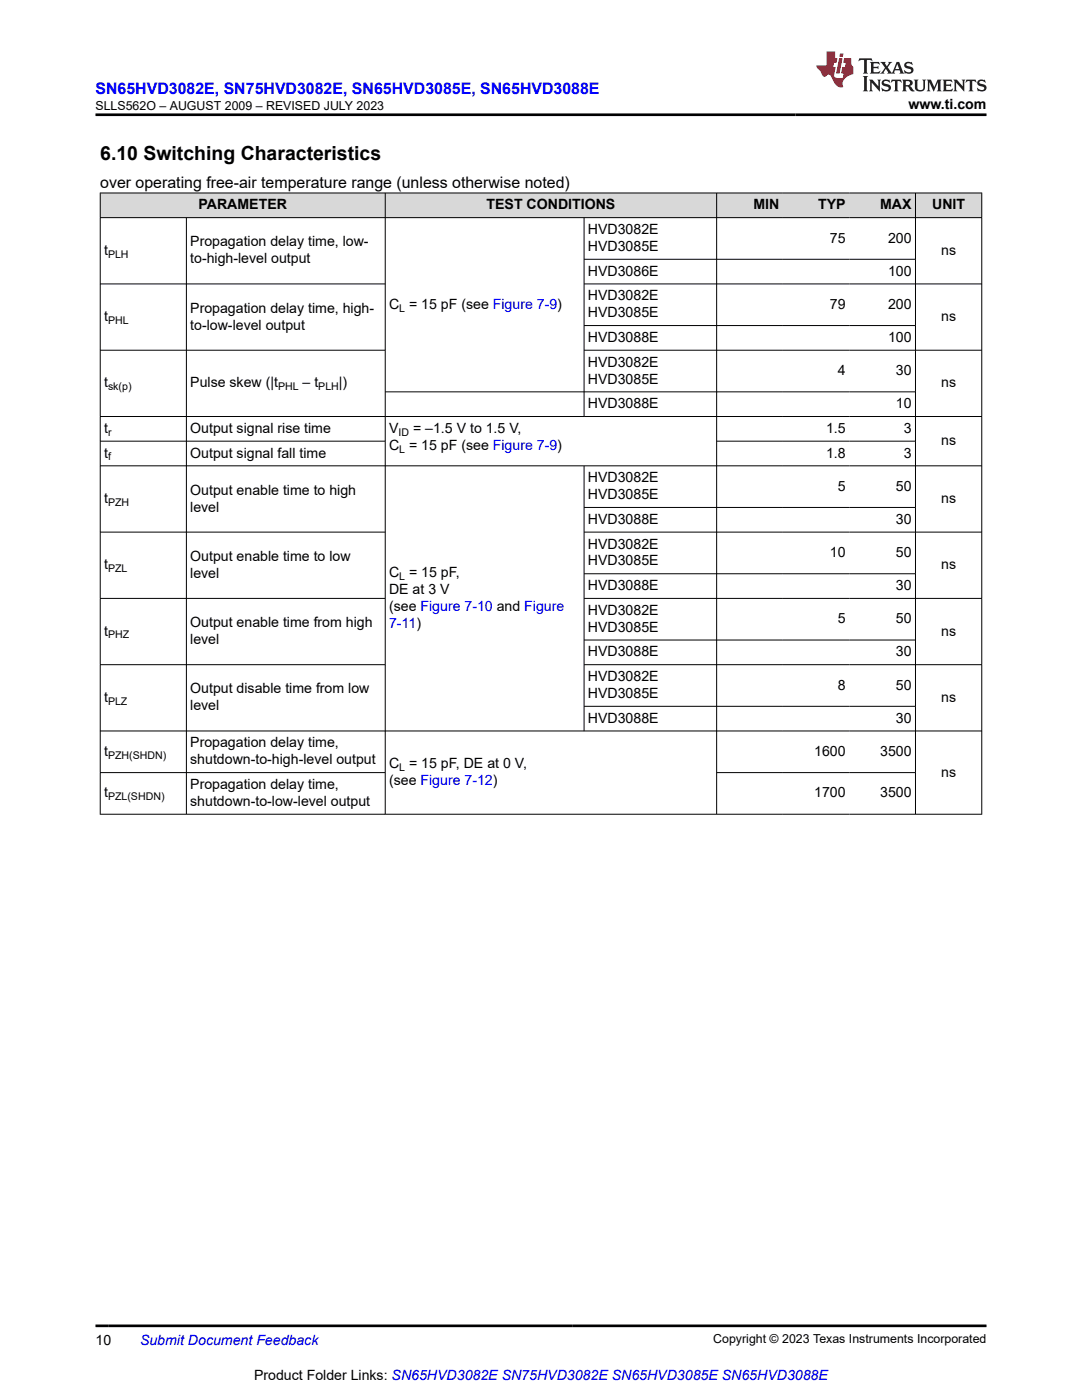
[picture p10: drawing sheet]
<svg xmlns="http://www.w3.org/2000/svg" width="216mm" height="279mm" viewBox="0 0 216 279" stroke-linecap="round" stroke-linejoin="round" font-family="sans-serif">
<defs><g id="words">
<text font-size="3.9" x="20" y="32">6.10 Switching Characteristics</text>
<text font-size="3.2" fill="#00f" x="19.1" y="18.7">SN65HVD3082E, SN75HVD3082E, SN65HVD3085E, SN65HVD3088E</text>
<text font-size="3.2" x="20" y="37.5">over operating free-air temperature range (unless otherwise noted)</text>
<g font-size="2.8">
<text x="181.3" y="21.8">www.ti.com</text>
<text x="39.6" y="41.8">PARAMETER</text>
<text x="97.1" y="41.8">TEST CONDITIONS</text>
<text x="150.3" y="41.8">MIN</text>
<text x="163.3" y="41.8">TYP</text>
<text x="175.6" y="41.8">MAX</text>
<text x="186" y="41.8">UNIT</text>
<text x="117.3" y="46.7">HVD3082E</text>
<text x="20.8" y="50.9">t</text>
<text x="38" y="49.2">Propagation delay time, low-</text>
<text x="38" y="52.6">to-high-level output</text>
<text x="117.3" y="50.1">HVD3085E</text>
<text x="165.6" y="48.4">75</text>
<text x="177.2" y="48.4">200</text>
<text x="187.8" y="50.9">ns</text>
<text x="117.3" y="55">HVD3086E</text>
<text x="117.3" y="59.9">HVD3082E</text>
<text x="177.2" y="55">100</text>
<text x="20.8" y="64.1">t</text>
<text x="38" y="62.4">Propagation delay time, high-</text>
<text x="38" y="65.8">to-low-level output</text>
<text x="77.6" y="61.6">C = 15 pF (see Figure 7-9)</text>
<text x="117.3" y="63.3">HVD3085E</text>
<text x="165.6" y="61.6">79</text>
<text x="177.2" y="61.6">200</text>
<text x="187.8" y="64.1">ns</text>
<text x="117.3" y="68.2">HVD3088E</text>
<text x="177.2" y="68.2">100</text>
<text x="20.8" y="77.3">t</text>
<text x="38" y="77.3">Pulse skew (|t</text>
<text x="60.4" y="77.3">– t</text>
<text x="67.6" y="77.3">|)</text>
<text x="117.3" y="73.2">HVD3082E</text>
<text x="117.3" y="76.6">HVD3085E</text>
<text x="167.2" y="74.9">4</text>
<text x="178.8" y="74.9">30</text>
<text x="187.8" y="77.3">ns</text>
<text x="117.3" y="81.5">HVD3088E</text>
<text x="178.8" y="81.5">10</text>
<text x="20.8" y="86.4">t</text>
<text x="38" y="86.4">Output signal rise time</text>
<text x="77.6" y="86.4">V</text>
<text x="77.6" y="89.8">C = 15 pF (see Figure 7-9)</text>
<text x="82.4" y="86.4">= –1.5 V to 1.5 V,</text>
<text x="164.8" y="86.4">1.5</text>
<text x="180.3" y="86.4">3</text>
<text x="187.8" y="88.9">ns</text>
<text x="20.8" y="91.3">t</text>
<text x="38" y="91.3">Output signal fall time</text>
<text x="164.8" y="91.3">1.8</text>
<text x="180.3" y="91.3">3</text>
<text x="20.8" y="100.4">t</text>
<text x="38" y="98.7">Output enable time to high</text>
<text x="117.3" y="96.2">HVD3082E</text>
<text x="117.3" y="99.6">HVD3085E</text>
<text x="167.2" y="97.9">5</text>
<text x="178.8" y="97.9">50</text>
<text x="187.8" y="100.4">ns</text>
<text x="38" y="102.1">level</text>
<text x="117.3" y="104.5">HVD3088E</text>
<text x="178.8" y="104.5">30</text>
<text x="20.8" y="113.6">t</text>
<text x="38" y="111.9">Output enable time to low</text>
<text x="117.3" y="109.5">HVD3082E</text>
<text x="117.3" y="112.9">HVD3085E</text>
<text x="165.6" y="111.2">10</text>
<text x="178.8" y="111.2">50</text>
<text x="187.8" y="113.6">ns</text>
<text x="38" y="115.3">level</text>
<text x="77.6" y="115.2">C = 15 pF,</text>
<text x="77.6" y="118.5">DE at 3 V</text>
<text x="117.3" y="117.8">HVD3088E</text>
<text x="178.8" y="117.8">30</text>
<text x="38" y="125.2">Output enable time from high</text>
<text x="77.6" y="121.9">(see Figure 7-10 and Figure</text>
<text x="117.3" y="122.7">HVD3082E</text>
<text x="167.2" y="124.4">5</text>
<text x="178.8" y="124.4">50</text>
<text x="20.8" y="126.9">t</text>
<text x="38" y="128.5">level</text>
<text x="117.3" y="126.1">HVD3085E</text>
<text x="117.3" y="131">HVD3088E</text>
<text x="178.8" y="131">30</text>
<text x="187.8" y="126.9">ns</text>
<text x="117.3" y="135.9">HVD3082E</text>
<text x="167.2" y="137.6">8</text>
<text x="178.8" y="137.6">50</text>
<text x="20.8" y="140.1">t</text>
<text x="38" y="138.4">Output disable time from low</text>
<text x="38" y="141.8">level</text>
<text x="117.3" y="139.3">HVD3085E</text>
<text x="187.8" y="140.1">ns</text>
<text x="38" y="149.2">Propagation delay time,</text>
<text x="117.3" y="144.2">HVD3088E</text>
<text x="178.8" y="144.2">30</text>
<text x="20.8" y="150.8">t</text>
<text x="38" y="152.5">shutdown-to-high-level output</text>
<text x="77.6" y="153.3">C = 15 pF, DE at 0 V,</text>
<text x="162.5" y="150.8">1600</text>
<text x="175.6" y="150.8">3500</text>
<text x="187.8" y="155">ns</text>
<text x="20.8" y="159.2">t</text>
<text x="38" y="157.5">Propagation delay time,</text>
<text x="38" y="160.9">shutdown-to-low-level output</text>
<text x="77.6" y="156.7">(see Figure 7-12)</text>
<text x="162.5" y="159.2">1700</text>
<text x="175.6" y="159.2">3500</text>
<text x="19.1" y="268.4">10</text>
<text x="50.7" y="275.3">Product Folder Links: SN65HVD3082E SN75HVD3082E SN65HVD3085E SN65HVD3088E</text>
</g>
<g font-size="2.8" fill="#00f">
<text x="77.6" y="125.3">7-11)</text>
<text x="27.9" y="268.4">Submit Document Feedback</text>
</g>
<g font-size="2.5">
<text x="19.1" y="21.9">SLLS562O – AUGUST 2009 – REVISED JULY 2023</text>
<text x="142.3" y="268.1">Copyright © 2023 Texas Instruments Incorporated</text>
</g>
<g font-size="2.1">
<text x="21.6" y="51.4">PLH</text>
<text x="21.6" y="64.7">PHL</text>
<text x="79.7" y="62.2">L</text>
<text x="21.6" y="77.9">sk(p)</text>
<text x="55.5" y="77.9">PHL</text>
<text x="63.5" y="77.9">PLH</text>
<text x="21.6" y="87">r</text>
<text x="79.5" y="87">ID</text>
<text x="21.6" y="91.9">f</text>
<text x="79.7" y="90.3">L</text>
<text x="21.6" y="101">PZH</text>
<text x="21.6" y="114.2">PZL</text>
<text x="79.7" y="115.7">L</text>
<text x="21.6" y="127.4">PHZ</text>
<text x="21.6" y="140.6">PLZ</text>
<text x="21.6" y="151.4">PZH(SHDN)</text>
<text x="79.7" y="153.9">L</text>
<text x="21.6" y="159.7">PZL(SHDN)</text>
</g>
</g></defs>
<g fill="#d8d8d8">
<path d="M20 38.5h175.9v4.9h-175.9z" fill-rule="evenodd"/>
<path d="M20.1 38.6h56.7v4.8h-56.7z" fill-rule="evenodd"/>
<path d="M76.9 38.6h66v4.8h-66z" fill-rule="evenodd"/>
<path d="M143.1 38.6h13.1v4.8h-13.1z" fill-rule="evenodd"/>
<path d="M156.2 38.6h13.2v4.8h-13.2z" fill-rule="evenodd"/>
<path d="M169.4 38.6h13.2v4.8h-13.2z" fill-rule="evenodd"/>
<path d="M182.7 38.6h13.1v4.8h-13.1z" fill-rule="evenodd"/>
</g>
<g fill="none" stroke="#000" stroke-width=".2">
<path d="M19.9 38.5h176.1M20 38.5v124.1M76.9 38.5v124.1M143 38.5v124.1M182.7 38.5v124.1M195.9 38.5v124.1M19.9 43.4h176.1M19.9 56.7h57M37.2 43.4v119.2M116.5 56.7h79.5M116.5 43.4v39.8M116.5 51.7h66.2"/>
<path d="M19.9 69.9h57M116.5 69.9h79.5M116.5 65h66.2M182.7 78.2h-105.8M19.9 83.1h176.1M19.9 88h57M116.5 93v52.9M143 88h39.7M196 93h-176.1M19.9 106.2h57M19.9 119.4h57M116.5 106.2h79.5"/>
<path d="M116.5 101.3h66.2M116.5 114.5h66.2M196 119.4h-79.5M19.9 132.7h57M116.5 127.7h66.2M196 132.7h-79.5M19.9 145.9h176.1M19.9 154.2h57M116.5 141h66.2M143 154.2h39.7M196 162.5h-176.1"/>
</g>
<path d="M171.5 11.6l-.2 .6 .5-.2h.6v.1v2.2l-.2 .4h1l-.2-.4v-2.2v-.1h.5l.6 .2-.2-.6zM173.6 12.4l.2 .3v1.6l-.2 .4h1.9l.1-.6a1.08 1.08 0 0 1-1.3 .2v-.7h.6l.4 .2v-.7l-.4 .2h-.6v-.5l.2-.2a1 1 0 0 1 1 .3l-.1-.5zM175.7 12.4l.9 1.1-1 1.2h.9l-.2-.2 .5-.8 .4 .8-.2 .2h1.6l-.2-.2 .2-.5h.9l.1 .5-.1 .2h.9l-.2-.4-.8-1.9h-.5l-.9 2.1-.9-1.1 .9-1h-.8l.2 .2-.4 .6-.4-.6 .2-.2zM179 12.8l.4 1h-.7zM180.7 12.5a.65 .65 0 0 0-.2 .7 .65 .65 0 0 0 .6 .5l.6 .1 .1 .3a.79 .79 0 0 1-.7 .4 .79 .79 0 0 1-.7-.5l.1 .7 .2-.1a.93 .93 0 0 0 1.1 0 .93 .93 0 0 0 .4-.9 1.46 1.46 0 0 0-1.2-.6l-.1-.3a1.09 1.09 0 0 1 1.2 .2l-.2-.6-.1 .1-.5-.2zM172.2 15.2l.2 .4v2.2l-.2 .4h1l-.2-.4v-2.2l.2-.4zM173.4 15.9l.2 .4v1.5l-.2 .4h.8l-.3-.4 .1-1.3 1.6 1.8v-2l.2-.4h-.7l.1 .2 .1 1.1-1.2-1.3zM176.2 16a.65 .65 0 0 0-.2 .8 .65 .65 0 0 0 .6 .4l.6 .2 .1 .2a.79 .79 0 0 1-.7 .4 .79 .79 0 0 1-.7-.5l.1 .7 .2-.1a.93 .93 0 0 0 1.1 .1 .93 .93 0 0 0 .4-1 1.46 1.46 0 0 0-1.2-.5l-.1-.4a1.09 1.09 0 0 1 1.2 .2l-.1-.6-.2 .1-.5-.1zM177.9 15.9l-.1 .6a.63 .63 0 0 1 .8-.3v1.6l-.3 .4h1l-.2-.4v-1.6a.66 .66 0 0 1 .8 .3l-.1-.6zM180 15.9l.2 .4v1.5l-.2 .4h1l-.2-.2-.1-.7h.5l.1 .2a.79 .79 0 0 0 1.2 .6l-1-.9a.61 .61 0 0 0 .6-.6 .61 .61 0 0 0-.5-.7zM180.8 16.2h.1a.47 .47 0 0 1 .5 .1 .47 .47 0 0 1 .1 .5l-.1 .1-.7 .1zM182.3 15.9l.2 .2a2.27 2.27 0 0 0 .4 2 1.04 1.04 0 0 0 1.7-.7v-1.3l.2-.2h-.8l.2 .4v1.1a.6 .6 0 0 1-.6 .6 .6 .6 0 0 1-.6-.6v-1.1l.3-.4zM184.9 15.9l.2 .4v1.5l-.2 .4h.8l-.3-.4v-1.4l.9 1.9 .9-1.9v1.4l-.3 .4h1l-.2-.4v-1.5l.2-.4h-.8l-.7 1.5-.6-1.5zM188.1 15.9l.2 .4v1.5l-.2 .4h1.9l.1-.6a1.09 1.09 0 0 1-1.3 .2v-.7h.6l.4 .2v-.6l-.4 .2h-.6v-.6l.2-.1a1.01 1.01 0 0 1 1 .3l-.1-.6zM190.2 15.9l.3 .4v1.5l-.3 .4h.8l-.2-.4v-1.3l1.6 1.8v-2l.2-.4h-.7l.2 .2v1.1l-1.2-1.3zM192.8 15.9l-.1 .6a.63 .63 0 0 1 .8-.3v1.6l-.3 .4h1l-.2-.4v-1.6a.66 .66 0 0 1 .8 .3l-.1-.6zM195.2 16a.65 .65 0 0 0-.2 .8 .65 .65 0 0 0 .6 .4l.6 .2 .2 .2a.79 .79 0 0 1-.7 .4 .79 .79 0 0 1-.7-.5l.1 .7 .2-.1a.93 .93 0 0 0 1 .1 .93 .93 0 0 0 .5-1 1.46 1.46 0 0 0-1.3-.5v-.4a1.09 1.09 0 0 1 1.2 .2l-.2-.6-.2 .1-.5-.1z" fill="#231f20"/>
<path d="M164.9 10.3v2.7h-2l.1 .4 .8 1a.95 .95 0 0 0 1 .9 .59 .59 0 0 1 .5-.4 .59 .59 0 0 1 .5 .3l.4 .8a1.59 1.59 0 0 0 2.1 1.4 1.61 1.61 0 0 1 1-2.3l1-.3-.1-1.5a1.59 1.59 0 0 1-.3-1.7h-1.5l-.2 .9h.6l-.2 .9h-.5l-.2 .9v.3l.4 .1-.1 .9h-.7a.73 .73 0 0 1-1-.7l.3-1.5h-.5l.1-.9h.5l.2-.9h-.5v-1.3zM167.4 11.6l-.6 3.1h.7l.6-3.1zM167.6 10.7l-.1 .6h.7l.1-.6z" fill="#ed1c24"/>
<path d="M19.1 22.9h177.8M19.1 264.6h177.8" fill="none" stroke="#000" stroke-width=".53"/>
<use href="#words"/>
</svg>
